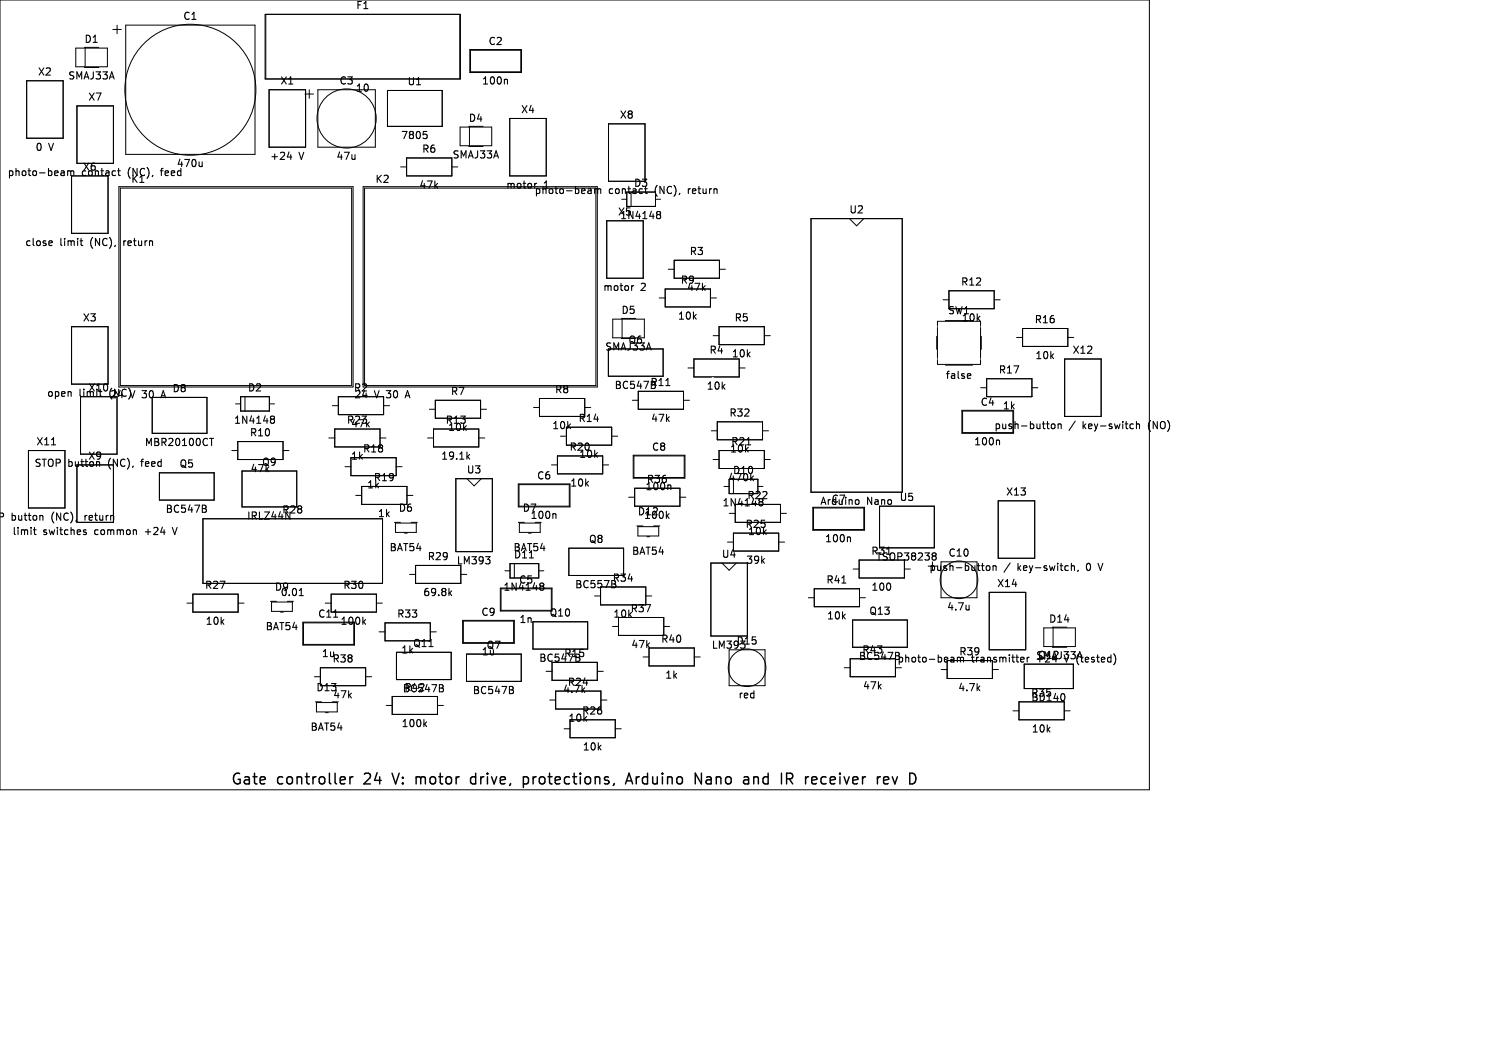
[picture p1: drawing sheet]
<svg xmlns="http://www.w3.org/2000/svg" width="420mm" height="297mm" viewBox="0 0 420 297" stroke-linecap="round" stroke-linejoin="round" font-family="sans-serif">
<defs><g id="words">
<g font-size="4.2">
<text x="64.8" y="221.2">Gate</text>
<text x="77.8" y="221.2">controller</text>
<text x="102.7" y="221.2">24</text>
<text x="111.4" y="221.2">V:</text>
<text x="118.4" y="221.2">motor</text>
<text x="134.4" y="221.2">drive,</text>
<text x="149.7" y="221.2">protections,</text>
<text x="179.5" y="221.2">Arduino</text>
<text x="199.3" y="221.2">Nano</text>
<text x="213.6" y="221.2">and</text>
<text x="224.7" y="221.2">IR</text>
<text x="232.1" y="221.2">receiver</text>
<text x="252.9" y="221.2">rev</text>
</g>
<g font-size="2.8">
<text x="99.9" y="3">F1</text>
<text x="51.3" y="6">C1</text>
<text x="23.5" y="12.5">D1</text>
<text x="137.1" y="13.1">C2</text>
<text x="10.4" y="21.7">X2</text>
<text x="19" y="22.8">SMAJ33A</text>
<text x="24.6" y="28.7">X7</text>
<text x="78.6" y="24.2">X1</text>
<text x="95.2" y="24.2">C3</text>
<text x="99.8" y="26.2">10</text>
<text x="114.3" y="24.4">U1</text>
<text x="135.3" y="24.2">100n</text>
<text x="131.6" y="34.7">D4</text>
<text x="146.3" y="32.3">X4</text>
<text x="174" y="33.8">X8</text>
<text x="112.5" y="39.5">7805</text>
<text x="9.8" y="42.9">0</text>
<text x="13.7" y="42.9">V</text>
<text x="49.5" y="47.4">470u</text>
<text x="75.7" y="45.4">+24</text>
<text x="84.1" y="45.4">V</text>
<text x="94.3" y="45.4">47u</text>
<text x="118.4" y="43.4">R6</text>
<text x="127" y="45">SMAJ33A</text>
<text x="1.9" y="49.9">photo-beam</text>
<text x="23" y="49.9">contact</text>
<text x="23.1" y="48.4">X6</text>
<text x="36.3" y="49.9">(NC),</text>
<text x="36.6" y="51.8">K1</text>
<text x="46.1" y="49.9">feed</text>
<text x="105.3" y="51.8">K2</text>
<text x="117.7" y="53.5">47k</text>
<text x="142.1" y="53.5">motor</text>
<text x="152.9" y="53.5">1</text>
<text x="178" y="53">D3</text>
<text x="150.1" y="55">photo-beam</text>
<text x="171.2" y="55">contact</text>
<text x="194.3" y="55">return</text>
<text x="173.5" y="61">X5</text>
<text x="174.1" y="62">1N4148</text>
<text x="238.5" y="60.4">U2</text>
<text x="6.9" y="69.6">close</text>
<text x="16.9" y="69.6">limit</text>
<text x="25.8" y="69.6">(NC),</text>
<text x="35.6" y="69.6">return</text>
<text x="193.7" y="72.1">R3</text>
<text x="169.3" y="82.2">motor</text>
<text x="180.1" y="82.2">2</text>
<text x="191.1" y="80.2">R9</text>
<text x="192.9" y="82.2">47k</text>
<text x="269.9" y="80.7">R12</text>
<text x="174.5" y="88.7">D5</text>
<text x="266.3" y="88.8">SW1</text>
<text x="23.1" y="90.8">X3</text>
<text x="190.4" y="90.3">10k</text>
<text x="206.3" y="90.8">R5</text>
<text x="270.1" y="90.8">10k</text>
<text x="290.6" y="91.3">R16</text>
<text x="169.9" y="99">SMAJ33A</text>
<text x="176.4" y="97.1">Q6</text>
<text x="199.2" y="99.9">R4</text>
<text x="205.5" y="100.9">10k</text>
<text x="290.8" y="101.4">10k</text>
<text x="301.3" y="99.9">X12</text>
<text x="265.6" y="107">false</text>
<text x="280.5" y="105.5">R17</text>
<text x="13" y="112">open</text>
<text x="22.3" y="112">limit</text>
<text x="24.6" y="110.5">X10</text>
<text x="30.7" y="112.4">24</text>
<text x="31.1" y="112">(NC)V 30</text>
<text x="46.3" y="112.4">A</text>
<text x="48.3" y="110.7">D8</text>
<text x="69.5" y="110.5">D2</text>
<text x="99.3" y="110.5">R2</text>
<text x="99.4" y="112.4">24</text>
<text x="105.3" y="112.4">V</text>
<text x="109.1" y="112.4">30</text>
<text x="114.9" y="112.4">A</text>
<text x="126.5" y="111.5">R7</text>
<text x="155.8" y="111">R8</text>
<text x="172.6" y="109.8">BC547B</text>
<text x="182.6" y="109">R11</text>
<text x="198.4" y="110">10k</text>
<text x="65.6" y="119.6">1N4148</text>
<text x="97.3" y="119.6">R23</text>
<text x="125" y="119.6">R13</text>
<text x="162.4" y="119.1">R14</text>
<text x="182.8" y="119.1">47k</text>
<text x="204.8" y="117.6">R32</text>
<text x="275.4" y="114.6">C4</text>
<text x="281.7" y="115.6">1k</text>
<text x="10" y="125.7">X11</text>
<text x="40.5" y="125.9">MBR20100CT</text>
<text x="70" y="123.1">R10</text>
<text x="98.5" y="120.6">47k</text>
<text x="125.7" y="121.6">10k</text>
<text x="155" y="121.1">10k</text>
<text x="205.3" y="125.7">R21</text>
<text x="273.6" y="125.7">100n</text>
<text x="300.6" y="121.1">/</text>
<text x="304.7" y="121.1">key-switch</text>
<text x="323.6" y="121.1">(NO)</text>
<text x="9.5" y="131.7">STOP</text>
<text x="19.1" y="131.7">button</text>
<text x="24.6" y="129.7">X9</text>
<text x="30.8" y="131.7">(NC),</text>
<text x="40.6" y="131.7">feed</text>
<text x="50.2" y="131.9">Q5</text>
<text x="73.5" y="131.4">Q9</text>
<text x="98.4" y="129.7">1k</text>
<text x="101.8" y="127.7">R18</text>
<text x="123.8" y="129.7">19.1k</text>
<text x="159.9" y="127.2">R20</text>
<text x="162.6" y="129.2">10k</text>
<text x="183.1" y="127.2">C8</text>
<text x="205" y="127.7">10k</text>
<text x="70.2" y="133.2">47k</text>
<text x="103" y="137.8">1k</text>
<text x="104.9" y="135.8">R19</text>
<text x="131" y="133.6">U3</text>
<text x="150.7" y="135.2">C6</text>
<text x="160.1" y="137.3">10k</text>
<text x="181.6" y="136.3">R36</text>
<text x="204.5" y="135.8">470k</text>
<text x="205.8" y="133.7">D10</text>
<text x="181.2" y="138.3">100n</text>
<text x="202.9" y="142.8">1N4148</text>
<text x="209.9" y="140.8">R22</text>
<text x="230.4" y="142.4">Arduino</text>
<text x="233.5" y="141.8">C7</text>
<text x="243.7" y="142.4">Nano</text>
<text x="252.7" y="141.3">U5</text>
<text x="282.6" y="139.8">X13</text>
<text x="-.7" y="146.9">P</text>
<text x="3.2" y="146.9">button</text>
<text x="14.8" y="146.9">(NC),</text>
<text x="24.7" y="146.9">return</text>
<text x="46.3" y="144.6">BC547B</text>
<text x="69.2" y="146.6">IRLZ44N</text>
<text x="79.1" y="144.8">R28</text>
<text x="106" y="145.9">1k</text>
<text x="111.9" y="144.3">D6</text>
<text x="146.7" y="144.3">D7</text>
<text x="148.9" y="146.4">100n</text>
<text x="179.1" y="145.3">D12</text>
<text x="180.8" y="146.4">100k</text>
<text x="209.4" y="148.9">R25</text>
<text x="3.3" y="150.9">limit</text>
<text x="12.2" y="150.9">switches</text>
<text x="27" y="150.9">common</text>
<text x="41.6" y="150.9">+24</text>
<text x="50" y="150.9">V</text>
<text x="109.3" y="155.4">BAT54</text>
<text x="144.1" y="155.4">BAT54</text>
<text x="165.3" y="153.1">Q8</text>
<text x="210.1" y="150.9">10k</text>
<text x="231.7" y="152.9">100n</text>
<text x="120" y="158">R29</text>
<text x="128.2" y="159.1">LM393</text>
<text x="144.2" y="157.5">D11</text>
<text x="177.4" y="156.5">BAT54</text>
<text x="202.7" y="157.3">U4</text>
<text x="209.5" y="159">39k</text>
<text x="244.7" y="156.5">R31</text>
<text x="246.1" y="158.1">TSOP38238</text>
<text x="261" y="161">push-button</text>
<text x="266.4" y="157">C10</text>
<text x="282.3" y="161">/</text>
<text x="286.5" y="161">key-switch,</text>
<text x="306.3" y="161">0</text>
<text x="310.3" y="161">V</text>
<text x="57.4" y="166">R27</text>
<text x="77" y="166.6">D9</text>
<text x="96.3" y="166">R30</text>
<text x="141.3" y="166.6">1N4148</text>
<text x="145.7" y="164.5">C5</text>
<text x="161.4" y="165.8">BC557B</text>
<text x="172" y="164">R34</text>
<text x="232.1" y="164.5">R41</text>
<text x="244.7" y="166.6">100</text>
<text x="280.1" y="165.5">X14</text>
<text x="78.7" y="168.1">0.01</text>
<text x="118.7" y="168.1">69.8k</text>
<text x="135.1" y="173.6">C9</text>
<text x="154.3" y="173.8">Q10</text>
<text x="177" y="172.6">R37</text>
<text x="244.1" y="173.3">Q13</text>
<text x="266" y="172.1">4.7u</text>
<text x="57.6" y="176.1">10k</text>
<text x="74.4" y="177.7">BAT54</text>
<text x="89.2" y="174.1">C11</text>
<text x="95.5" y="176.1">100k</text>
<text x="111.4" y="174.1">R33</text>
<text x="145.8" y="175.6">1n</text>
<text x="172.2" y="174.1">10k</text>
<text x="232.3" y="174.6">10k</text>
<text x="294.7" y="175.5">D14</text>
<text x="90.3" y="185.2">1u</text>
<text x="112.6" y="184.2">1k</text>
<text x="115.9" y="182.4">Q11</text>
<text x="135.2" y="184.7">1u</text>
<text x="136.6" y="182.9">Q7</text>
<text x="158.4" y="185.2">R15</text>
<text x="177.2" y="182.7">47k</text>
<text x="185.6" y="181.2">R40</text>
<text x="199.9" y="182.9">LM393</text>
<text x="206.8" y="181.7">D15</text>
<text x="242.2" y="184.2">R43</text>
<text x="269.4" y="184.7">R39</text>
<text x="291.1" y="185.8">SMAJ33A</text>
<text x="291.6" y="185.7">Q12</text>
<text x="93.2" y="186.7">R38</text>
<text x="151.3" y="186.5">BC547B</text>
<text x="186.8" y="191.3">1k</text>
<text x="241.2" y="186">BC547B</text>
<text x="273.1" y="186.7">transmitter</text>
<text x="291.8" y="186.7">+24</text>
<text x="300.2" y="186.7">V (tested)</text>
<text x="88.7" y="194.8">D13</text>
<text x="93.4" y="196.8">47k</text>
<text x="113" y="195.1">BC547B</text>
<text x="113.4" y="194.8">R42</text>
<text x="132.7" y="195.6">BC547B</text>
<text x="158.1" y="195.3">4.7k</text>
<text x="159.4" y="193.3">R24</text>
<text x="207.4" y="196.8">red</text>
<text x="242.4" y="194.3">47k</text>
<text x="269.1" y="194.8">4.7k</text>
<text x="289.6" y="196.3">R35</text>
<text x="289.7" y="197.6">BD140</text>
<text x="159.6" y="203.4">10k</text>
<text x="163.4" y="201.4">R26</text>
<text x="87.1" y="205.9">BAT54</text>
<text x="112.7" y="204.9">100k</text>
<text x="289.8" y="206.4">10k</text>
<text x="163.6" y="211.5">10k</text>
</g>
<g font-size="2.8" fill="#fff">
<text x="184.5" y="55">(NC),</text>
<text x="279.3" y="121.1">push-button</text>
<text x="252.1" y="186.7">photo-beam</text>
</g>
</g></defs>
<g fill="none" stroke="#000" stroke-width=".3">
<path d="M119 37h1M119.2 37.7h.5l.4 .4-.2 .8-.7 .1M142.1 22.3l.6 .3v1M17.4 48h.4l.3 .3v1.1M18.1 49.3l-.7 .1M18.1 48.5l-.7 .1M19 48.2l.6-.2 .3 .3M19 48v1.4M19.9 48.3l.3-.3 .5 .1v1.3M19.9 48.3v1.1M33.1 48h.7M33.3 47.4v1.7l.5 .3"/>
<path d="M45.1 48h.7M56.8 45.5v1.4M56.8 46.7l-.5 .2M80.8 44.2h1.2M81.7 43.5v1.3M150.3 51.6v1.3M150.9 51.6l-.6 .4M165.5 53.1l.6 .1 .1 1.2M166.2 54.3l-.7 .1M166.2 53.6l-.7 .1M167.2 53.3l.5-.2 .3 .3M167.2 53.1v1.3"/>
<path d="M168 53.4l.3-.3 .5 .1 .1 1.2M168 53.4v1M181.5 52.4v1.7l.5 .3M184.8 59.6l.5-.1 .3 .2 .1 .3-.4 .3M193.5 53.1v1.3M193.6 53.3l-.1 .2M14 67.7l.6 .1 .1 .4-.9 .2M14.6 69l-.6 .1M22.5 67.7h.8M22.8 68.8l.5 .3M34.8 67.7v1.4M34.9 67.9l-.1 .2"/>
<path d="M184.8 60.3h.1M184.9 60.3h.4M184.9 60.3l-.1 .1M185.3 60.3l.4 .4-.1 .6-.3 .2-.5-.1M177.6 80.3v1.4M178.1 80.3l-.5 .4M45.9 109.9l-.7 2M76.2 117.8l.2 .1M76.2 117.1l.6-.1 .3 .2 .1 .3-.4 .4M76.4 117.9h.4M76.4 117.9l-.2 .1M76.8 117.9l.4 .4-.1 .6-.3 .2-.6-.1"/>
<path d="M114.6 109.9l-.7 2M187.2 108.5h1.1M272.2 105.1l.6 .1 .1 .4-1 .2M272.8 106.3l-.6 .1M295.7 119.3l.5-.1 .4 .4v.6l-.4 .4-.5-.1-.2-.3zM297.5 119.4l.2-.2 .5 .1 .1 1.3M297.5 119.2v1.4M319.5 119.4l.3-.2 .4 .1 .1 1.3M319.5 118.5v2.1M14.5 125.1h1.1M28 130.1v1.1M39.5 129.8h.8"/>
<path d="M58.9 123.3h1.2M59.5 123.3v2M131.5 128.4l.5 .8M132 127.8l-.7 .8M188 136.4l.6 .3v1M209.9 125.1h1.2M211.2 134.4l.6 .8M280.4 123.8l.6 .3v1M9.4 149h.8M9.7 148.3v1.8l.5 .3M11.8 145l.3 .3v1M23.7 149l.5 .1"/>
<path d="M23.7 149.7l.5 .1 .1 .3-.3 .3h-.4M23.9 145v1.3M24 145.2l-.1 .2M48.4 148.3l.7 2.1M57.6 142.1l.3 .4-.3 .5 .4 .4-.1 .5-.3 .2M80.3 144l1.2 2v-2M136.5 156.6h1.3l-.7 .7M137.7 157.5v.9M148.8 156.9h1.2M155.7 144.5l.6 .3v1M187.5 145l.6 .8M188.1 144.5l-.8 .7"/>
<path d="M214.5 141.5l-.2 .7h-.8M238.5 151l.6 .3v1.1M240.8 140.5l.5 .1 .2 .3-.1 .8-.6 .2M262.4 155.5h.4l.4 .4-.4 .5M262.4 156.4h.4M262.8 156.4l.4 .4v.3l-.4 .4h-.4M277.3 159.3l.3-.2 .6 .2 .1 .8-.2 .3-.5 .1-.3-.2zM279.2 159.3l.2-.2 .5 .1 .1 1.3M279.2 159.1v1.4M301.2 159.3l.3-.2 .5 .1v1.3M301.2 158.4v2.1M308.7 158.4l.7 2.1"/>
<path d="M84.1 167.5h1.2M84.5 165.8l.2-.3v2M93.8 173.6h1.1M102.2 174.8l.6 .8M102.8 174.3l-.8 .7M126.4 166.8l.6 .7M127 166.2l-.8 .7M151.9 164.8l.2 .1M151.9 164.1l.6-.1 .3 .2 .1 .3-.4 .4M152.1 164.9h.4M152.1 164.9h-.2M152.5 164.9l.4 .3-.1 .6-.3 .2-.6-.1"/>
<path d="M173.1 164.9l-.3 .4M236.7 164h1.1M250.3 164.4v1.2M272.4 170.2v1.4M272.4 171.4l-.3 .2M303.1 160.4l-.2 .3M120.6 181.9h1.1M124.2 192.6l.4 .3-.4 .6 .5 .4-.1 .5-.3 .2M143.9 193.1l.4 .3-.4 .6 .5 .4-.1 .5-.3 .2M163.8 194l.6 .8M252.4 183.5l.4 .4M267.5 184.9h.4l.3 .2v1.1"/>
<path d="M268.2 186.1l-.7 .1M268.2 185.3l-.7 .1M269.1 184.9v1.3M270 185.1v1.1M270.9 185.1v1.1M274.9 193.5l.6 .8M275.5 192.9l-.8 .8M287.2 184.9h.6l.1 .4-1 .2M287.8 186.1l-.6 .1M288.8 184.9v1.3M289.3 184.9l-.5 .3M299.1 195.2l.3 .7-.3 1.1"/>
<path d="M119.4 203.6l.5 .8M119.9 203l-.7 .8"/>
</g>
<g fill="none" stroke="#000" stroke-width=".28">
<path d="M0 0h323.1v222.1h-323.1zM21.3 13.5h8.9v5.3h-8.9zM23.7 13.3h4.1M23.7 19h4.1M23.9 13.3v5.7M31.7 8.3h2.4M32.9 7.1v2.4M35.3 7.1h36.4v36.3h-36.4zM74.5 4h54.9v18.2h-54.9zM74.7 4v18.2M129.2 4v18.2M132.1 13.9h14.5v6.5h-14.5z"/>
<path d="M132.3 14.1h14.1v6.1h-14.1zM7.5 22.7h10.3v16.2h-10.3zM21.6 29.8h10.3v16.1h-10.3zM75.6 25.2h10.3v16.2h-10.3zM85.7 26.5h2.4M86.9 25.2v2.5M89.4 25.2h16.1v16.2h-16.1zM108.9 25.4h15.4v10.1h-15.4zM129.3 35.7h8.9v5.3h-8.9zM132 35.5v5.7M143.3 33.3h10.3v16.2h-10.3zM171.1 34.8h10.2v16.2h-10.2z"/>
<path d="M20.1 49.5h10.3v16.1h-10.3zM33.4 52.5h65.9v56.3h-65.9zM33.8 52.9h65.1v55.5h-65.1zM102.1 52.5h65.8v56.3h-65.8zM102.5 52.9h65v55.5h-65zM112.6 47h1.7M114.3 44.4h12.7v5.1h-12.7zM127 47h1.7M131.8 41.2h4M174.8 56h1.4M176.2 54h8.1v4.1h-8.1zM177.4 54v4.1"/>
<path d="M170.6 62.1h10.2v16.2h-10.2zM187.8 75.7h1.7M189.5 73.2h12.7v5.1h-12.7zM202.2 75.7h1.7M228 61.5h25.6v76.9h-25.6zM238.8 61.5l2 2 2-2M20.1 91.9h10.3v16.1h-10.3zM171 98.1h15.4v7.7h-15.4zM172.3 89.8h8.8v5.2h-8.8zM174.7 95.2h4M174.9 89.6v5.6M185.3 83.8h1.7"/>
<path d="M187 81.3h12.7v5h-12.7zM199.7 83.8h1.7M200.5 94.4h1.6M202.1 91.9h12.8v5h-12.8zM214.9 94.4h1.6M263.3 94.6v3.6M263.5 90.4h12.1v12.1h-12.1zM265.1 84.3h1.7M265.8 90.2h7.6M266.8 81.8h12.7v5h-12.7zM275.9 94.6v3.6M279.5 84.3h1.7"/>
<path d="M285.8 94.9h1.7M287.5 92.4h12.7v5h-12.7zM300.2 94.9h1.7M22.6 111.6h10.3v16.1h-10.3zM42.8 111.8h15.4v10.1h-15.4zM66.2 113.6h1.5M67.7 111.6h8v4h-8zM68.9 111.6v4M75.7 113.6h1.5M93.4 114.1h1.7M95.1 111.6h12.7v5h-12.7zM107.8 114.1h1.7"/>
<path d="M120.7 115.1h1.7M122.4 112.6h12.7v5h-12.7zM135.1 115.1h1.7M150 114.6h1.7M151.7 112.1h12.7v5h-12.7zM164.4 114.6h1.7M177.7 112.6h1.7M179.4 110.1h12.7v5h-12.7zM192.1 112.6h1.7M193.4 103.5h1.7M195.1 101h12.7v5h-12.7zM201.6 118.6h12.8v5.1h-12.8z"/>
<path d="M207.8 103.5h1.7M265.8 102.7h7.6M270.4 115.4h14.5v6.5h-14.5zM270.6 115.6h14.1v6.1h-14.1zM275.7 109h1.7M277.4 106.5h12.7v5.1h-12.7zM290.1 109h1.7M299.3 101h10.3v16.1h-10.3zM8 126.7h10.3v16.2h-10.3zM21.6 130.8h10.3v16.1h-10.3zM44.8 133h15.4v7.7h-15.4zM65.2 126.7h1.6"/>
<path d="M66.8 124.2h12.8v5h-12.8zM68 132.5h15.4v10.1h-15.4zM79.6 126.7h1.6M92.4 123.2h1.7M94.1 120.7h12.7v5h-12.7zM97 131.3h1.6M98.6 128.7h12.8v5.1h-12.8zM100 139.3h1.7M101.7 136.8h12.7v5.1h-12.7zM106.8 123.2h1.7M111.4 131.3h1.6M114.4 139.3h1.7"/>
<path d="M120.2 123.2h1.7M121.9 120.7h12.7v5h-12.7zM128.2 134.6h10.2v20.6h-10.2zM131.3 134.6l2 2.1 2-2.1M134.6 123.2h1.7M145.7 136.1h14.5v6.5h-14.5zM145.9 136.3h14.1v6.1h-14.1zM155 130.8h1.7M156.7 128.2h12.7v5.1h-12.7zM157.6 122.7h1.6M159.2 120.2h12.8v5h-12.8zM169.4 130.8h1.7"/>
<path d="M172 122.7h1.6M176.7 139.8h1.7M178 128h14.6v6.5h-14.6zM178.2 128.2h14.1v6.1h-14.1zM178.4 137.3h12.7v5.1h-12.7zM191.1 139.8h1.7M200 121.2h1.6M200.5 129.2h1.6M202.1 126.7h12.8v5.1h-12.8zM203.5 136.8h1.5M205 134.8h8v4h-8zM206.2 134.8v4"/>
<path d="M213 136.8h1.5M214.4 121.2h1.6M214.9 129.2h1.6M57 145.9h50.5v18.2h-50.5zM110.9 146.9h1.7M111.2 147.1h5.8v2.6h-5.8zM113.7 149.9h.8M115.6 146.9h1.7M116.8 159h12.7v5.1h-12.7zM143.4 158.5h8.1v4.1h-8.1zM144.6 158.5v4.1M145.7 146.9h1.7"/>
<path d="M146 147.1h5.9v2.6h-5.9zM148.5 149.9h.8M159.9 154.2h15.4v7.7h-15.4zM179 147.9h1.7M179.3 148.1h5.9v2.6h-5.9zM181.8 151h.9M183.8 147.9h1.7M199.8 158.4h10.3v20.5h-10.3zM203 158.4l2 2 2-2M204.5 152.5h1.7M205 144.4h1.7M206.2 149.9h12.7v5.1h-12.7z"/>
<path d="M206.7 141.9h12.7v5h-12.7zM218.9 152.5h1.7M219.4 144.4h1.7M228.5 142.7h14.5v6.4h-14.5zM228.7 142.9h14.1v6h-14.1zM241.5 157.5h12.7v5.1h-12.7zM247.3 142.4h15.3v11.7h-15.3zM264.5 158h10.1v10.1h-10.1zM280.6 140.9h10.3v16.1h-10.3zM52.5 169.6h1.7M54.2 167.1h12.7v5.1h-12.7zM66.9 169.6h1.7"/>
<path d="M76 169.1h1.7M76.3 169.3h5.9v2.7h-5.9zM78.9 172.2h.8M80.8 169.1h1.7M85.1 175h14.6v6.4h-14.6zM85.3 175.2h14.2v6h-14.2zM91.4 169.6h1.7M93.1 167.1h12.7v5.1h-12.7zM105.8 169.6h1.7M106.6 177.7h1.6M108.2 175.2h12.8v5h-12.8zM115.1 161.6h1.7"/>
<path d="M121 177.7h1.6M129.5 161.6h1.7M130.1 174.5h14.5v6.4h-14.5zM130.3 174.7h14.1v6h-14.1zM140.7 165.4h14.5v6.5h-14.5zM140.9 165.6h14.1v6h-14.1zM141.9 160.5h1.5M149.8 174.9h15.4v7.7h-15.4zM151.5 160.5h1.4M167.1 167.6h1.7M168.8 165.1h12.7v5h-12.7zM172.2 176.2h1.7"/>
<path d="M173.9 173.7h12.7v5h-12.7zM181.5 167.6h1.7M186.6 176.2h1.7M227.2 168.1h1.7M228.9 165.6h12.7v5h-12.7zM239.7 174.4h15.4v7.6h-15.4zM239.8 160h1.7M241.6 168.1h1.7M254.2 160h1.7M278.1 166.6h10.3v16.2h-10.3zM293.4 176.6h8.9v5.2h-8.9zM296 176.4v5.6"/>
<path d="M88.4 190.3h1.7M88.7 197.4h1.7M89 197.6h5.8v2.6h-5.8zM90.1 187.8h12.7v5.1h-12.7zM102.8 190.3h1.7M108.6 198.4h1.7M110.3 195.9h12.7v5h-12.7zM111.5 183.5h15.3v7.6h-15.3zM123 198.4h1.7M131.1 184h15.4v7.6h-15.4zM153.5 188.8h1.7M154.5 196.9h1.7"/>
<path d="M155.2 186.3h12.7v5h-12.7zM156.2 194.4h12.7v5h-12.7zM167.9 188.8h1.7M168.9 196.9h1.7M180.8 184.8h1.7M182.5 182.3h12.7v5h-12.7zM195.2 184.8h1.7M205 182.8h10.1v10.1h-10.1zM237.3 187.8h1.7M239 185.3h12.7v5h-12.7zM264.6 188.3h1.7M266.3 185.8h12.7v5h-12.7z"/>
<path d="M279 188.3h1.7M284.8 199.9h1.7M286.5 197.4h12.7v5h-12.7zM287.9 186.8h13.8v6.9h-13.8zM295.8 182h4.1M299.2 199.9h1.7M91.5 200.4h.8M158.6 205h1.6M160.2 202.4h12.8v5.1h-12.8zM173 205h1.6"/>
<circle cx="53.5" cy="25.2" r="18.4"/>
<circle cx="97.4" cy="33.3" r="8.3"/>
<circle cx="269.6" cy="163.1" r="5.3"/>
<circle cx="210" cy="187.8" r="5.3"/>
</g>
<g fill="none" stroke="#000" stroke-width=".4">
<path d="M96.1 218.5l.8 .1 .2 .6-1.5 .3M98.4 218.5v2M99.2 218.5l-.5 .1-.3 .4M117 218.5v2M117.4 218.5l-.4 .3M133.4 218.5l-.8 .1-.3 .4 .1 1.2 .4 .3h.6M147.1 218.6l.9-.1 .6 .5M147.1 218.5v3M148.6 219.9l-.6 .6-.9-.2M176.1 219.6h1.5M197.2 217.5v3l-1.8-3v3M211.9 218.5v2"/>
<path d="M212.3 218.5l-.4 .3M221.1 217.5h1.2a.82 .82 0 0 1 .6 .8 .82 .82 0 0 1-.6 .7h-1.2M221.8 219l1.1 1.5M231.1 218.6l-.3 .4v.9l.3 .4M248.5 218.6l.9-.1 .3 .1 .1 .6-1.4 .3M250.8 218.5l.8 2 .7-2M256.9 217.6l-1.2-.1v3M96.9 220.3l-.8 .2M172.7 220.3l-.2 .5M175.8 220.5l1-3 1.1 3M248.5 220.3l.3 .2 .9-.2"/>
</g>
<g fill="#fff" stroke="#fff" stroke-width=".28">
<circle cx="188.3" cy="160.9" r=".35"/>
<circle cx="213.9" cy="118" r=".35"/>
<circle cx="236.3" cy="96.3" r=".35"/>
<circle cx="220.6" cy="73.1" r=".35"/>
<circle cx="200.4" cy="106.6" r=".35"/>
<circle cx="95.8" cy="153.5" r=".35"/>
<circle cx="98.1" cy="162.3" r=".35"/>
<circle cx="136.2" cy="148" r=".35"/>
<circle cx="128.4" cy="187.3" r=".35"/>
<circle cx="84.9" cy="70.3" r=".35"/>
<circle cx="84.9" cy="90.9" r=".35"/>
<circle cx="59.4" cy="98.5" r=".35"/>
<circle cx="38.9" cy="62.6" r=".35"/>
<circle cx="54.2" cy="62.6" r=".35"/>
<circle cx="153.6" cy="70.3" r=".35"/>
<circle cx="153.6" cy="90.9" r=".35"/>
<circle cx="128" cy="98.5" r=".35"/>
<circle cx="107.5" cy="62.6" r=".35"/>
<circle cx="122.9" cy="62.6" r=".35"/>
<circle cx="225.4" cy="64.1" r=".35"/>
<circle cx="225.4" cy="69.2" r=".35"/>
<circle cx="225.4" cy="74.3" r=".35"/>
<circle cx="225.4" cy="79.4" r=".35"/>
<circle cx="225.4" cy="84.6" r=".35"/>
<circle cx="225.4" cy="89.7" r=".35"/>
<circle cx="225.4" cy="94.8" r=".35"/>
<circle cx="225.4" cy="100" r=".35"/>
<circle cx="225.4" cy="105.1" r=".35"/>
<circle cx="225.4" cy="110.2" r=".35"/>
<circle cx="225.4" cy="115.3" r=".35"/>
<circle cx="225.4" cy="120.5" r=".35"/>
<circle cx="225.4" cy="125.6" r=".35"/>
<circle cx="225.4" cy="130.7" r=".35"/>
<circle cx="225.4" cy="135.9" r=".35"/>
<circle cx="256.2" cy="135.9" r=".35"/>
<circle cx="256.2" cy="130.7" r=".35"/>
<circle cx="256.2" cy="125.6" r=".35"/>
<circle cx="256.2" cy="120.5" r=".35"/>
<circle cx="256.2" cy="115.3" r=".35"/>
<circle cx="256.2" cy="110.2" r=".35"/>
<circle cx="256.2" cy="105.1" r=".35"/>
<circle cx="256.2" cy="100" r=".35"/>
<circle cx="256.2" cy="94.8" r=".35"/>
<circle cx="256.2" cy="89.7" r=".35"/>
<circle cx="256.2" cy="84.6" r=".35"/>
<circle cx="256.2" cy="79.4" r=".35"/>
<circle cx="256.2" cy="74.3" r=".35"/>
<circle cx="256.2" cy="69.2" r=".35"/>
<circle cx="256.2" cy="64.1" r=".35"/>
<circle cx="45.9" cy="25.2" r=".35"/>
<circle cx="61.1" cy="25.2" r=".35"/>
<circle cx="79.2" cy="13.1" r=".35"/>
<circle cx="124.8" cy="13.1" r=".35"/>
<circle cx="62.1" cy="152" r=".35"/>
<circle cx="102.5" cy="152" r=".35"/>
<circle cx="70.2" cy="160" r=".35"/>
<circle cx="94.4" cy="160" r=".35"/>
<circle cx="125.6" cy="137.2" r=".35"/>
<circle cx="125.6" cy="142.3" r=".35"/>
<circle cx="125.6" cy="147.5" r=".35"/>
<circle cx="125.6" cy="152.6" r=".35"/>
<circle cx="141" cy="152.6" r=".35"/>
<circle cx="141" cy="147.5" r=".35"/>
<circle cx="141" cy="142.3" r=".35"/>
<circle cx="141" cy="137.2" r=".35"/>
<circle cx="197.3" cy="160.9" r=".35"/>
<circle cx="197.3" cy="166.1" r=".35"/>
<circle cx="197.3" cy="171.2" r=".35"/>
<circle cx="197.3" cy="176.3" r=".35"/>
<circle cx="212.7" cy="176.3" r=".35"/>
<circle cx="212.7" cy="171.2" r=".35"/>
<circle cx="212.7" cy="166.1" r=".35"/>
<circle cx="212.7" cy="160.9" r=".35"/>
<circle cx="93.9" cy="33.3" r=".35"/>
<circle cx="101" cy="33.3" r=".35"/>
<circle cx="263" cy="91.9" r=".35"/>
<circle cx="276.2" cy="91.9" r=".35"/>
<circle cx="263" cy="101" r=".35"/>
<circle cx="276.2" cy="101" r=".35"/>
<circle cx="249.8" cy="145.4" r=".35"/>
<circle cx="255" cy="145.4" r=".35"/>
<circle cx="260.1" cy="145.4" r=".35"/>
<circle cx="80.8" cy="33.3" r=".35"/>
<circle cx="12.6" cy="30.8" r=".35"/>
<circle cx="25.2" cy="100" r=".35"/>
<circle cx="25.2" cy="57.6" r=".35"/>
<circle cx="26.8" cy="37.9" r=".35"/>
<circle cx="176.2" cy="42.9" r=".35"/>
<circle cx="26.8" cy="138.8" r=".35"/>
<circle cx="27.8" cy="119.7" r=".35"/>
<circle cx="13.1" cy="134.8" r=".35"/>
<circle cx="148.4" cy="41.4" r=".35"/>
<circle cx="175.7" cy="70.2" r=".35"/>
<circle cx="304.4" cy="109" r=".35"/>
<circle cx="285.7" cy="148.9" r=".35"/>
<circle cx="283.2" cy="174.7" r=".35"/>
<circle cx="111.5" cy="32.3" r=".35"/>
<circle cx="116.6" cy="32.3" r=".35"/>
<circle cx="121.7" cy="32.3" r=".35"/>
<circle cx="45.4" cy="118.6" r=".35"/>
<circle cx="50.5" cy="118.6" r=".35"/>
<circle cx="55.6" cy="118.6" r=".35"/>
<circle cx="70.6" cy="139.3" r=".35"/>
<circle cx="75.7" cy="139.3" r=".35"/>
<circle cx="80.9" cy="139.3" r=".35"/>
<circle cx="118.5" cy="115.1" r=".35"/>
<circle cx="139" cy="115.1" r=".35"/>
<circle cx="62.9" cy="126.7" r=".35"/>
<circle cx="83.5" cy="126.7" r=".35"/>
<circle cx="147.8" cy="114.6" r=".35"/>
<circle cx="168.3" cy="114.6" r=".35"/>
<circle cx="175.5" cy="112.6" r=".35"/>
<circle cx="196" cy="112.6" r=".35"/>
<circle cx="91.2" cy="114.1" r=".35"/>
<circle cx="111.7" cy="114.1" r=".35"/>
<circle cx="191.2" cy="103.5" r=".35"/>
<circle cx="211.7" cy="103.5" r=".35"/>
<circle cx="185.6" cy="75.7" r=".35"/>
<circle cx="206.1" cy="75.7" r=".35"/>
<circle cx="198.2" cy="94.4" r=".35"/>
<circle cx="218.8" cy="94.4" r=".35"/>
<circle cx="110.4" cy="47" r=".35"/>
<circle cx="130.9" cy="47" r=".35"/>
<circle cx="183.1" cy="83.8" r=".35"/>
<circle cx="203.6" cy="83.8" r=".35"/>
<circle cx="90.2" cy="123.2" r=".35"/>
<circle cx="110.7" cy="123.2" r=".35"/>
<circle cx="50.3" cy="169.6" r=".35"/>
<circle cx="70.8" cy="169.6" r=".35"/>
<circle cx="94.8" cy="131.3" r=".35"/>
<circle cx="115.3" cy="131.3" r=".35"/>
<circle cx="118" cy="123.2" r=".35"/>
<circle cx="138.5" cy="123.2" r=".35"/>
<circle cx="97.8" cy="139.3" r=".35"/>
<circle cx="118.3" cy="139.3" r=".35"/>
<circle cx="89.2" cy="169.6" r=".35"/>
<circle cx="109.7" cy="169.6" r=".35"/>
<circle cx="112.9" cy="161.6" r=".35"/>
<circle cx="133.4" cy="161.6" r=".35"/>
<circle cx="104.3" cy="177.7" r=".35"/>
<circle cx="124.9" cy="177.7" r=".35"/>
<circle cx="86.2" cy="190.3" r=".35"/>
<circle cx="106.7" cy="190.3" r=".35"/>
<circle cx="106.4" cy="198.4" r=".35"/>
<circle cx="126.9" cy="198.4" r=".35"/>
<circle cx="155.3" cy="122.7" r=".35"/>
<circle cx="175.9" cy="122.7" r=".35"/>
<circle cx="152.8" cy="130.8" r=".35"/>
<circle cx="173.3" cy="130.8" r=".35"/>
<circle cx="156.3" cy="205" r=".35"/>
<circle cx="176.9" cy="205" r=".35"/>
<circle cx="151.3" cy="188.8" r=".35"/>
<circle cx="171.8" cy="188.8" r=".35"/>
<circle cx="152.3" cy="196.9" r=".35"/>
<circle cx="172.8" cy="196.9" r=".35"/>
<circle cx="198.2" cy="129.2" r=".35"/>
<circle cx="218.8" cy="129.2" r=".35"/>
<circle cx="202.8" cy="144.4" r=".35"/>
<circle cx="223.3" cy="144.4" r=".35"/>
<circle cx="202.3" cy="152.5" r=".35"/>
<circle cx="222.8" cy="152.5" r=".35"/>
<circle cx="164.9" cy="167.6" r=".35"/>
<circle cx="185.4" cy="167.6" r=".35"/>
<circle cx="170" cy="176.2" r=".35"/>
<circle cx="190.5" cy="176.2" r=".35"/>
<circle cx="174.5" cy="139.8" r=".35"/>
<circle cx="195" cy="139.8" r=".35"/>
<circle cx="178.6" cy="184.8" r=".35"/>
<circle cx="199.1" cy="184.8" r=".35"/>
<circle cx="262.9" cy="84.3" r=".35"/>
<circle cx="283.4" cy="84.3" r=".35"/>
<circle cx="237.6" cy="160" r=".35"/>
<circle cx="258.1" cy="160" r=".35"/>
<circle cx="197.7" cy="121.2" r=".35"/>
<circle cx="218.3" cy="121.2" r=".35"/>
<circle cx="283.6" cy="94.9" r=".35"/>
<circle cx="304.1" cy="94.9" r=".35"/>
<circle cx="273.5" cy="109" r=".35"/>
<circle cx="294" cy="109" r=".35"/>
<circle cx="225" cy="168.1" r=".35"/>
<circle cx="245.5" cy="168.1" r=".35"/>
<circle cx="235.1" cy="187.8" r=".35"/>
<circle cx="262.4" cy="188.3" r=".35"/>
<circle cx="282.9" cy="188.3" r=".35"/>
<circle cx="282.6" cy="199.9" r=".35"/>
<circle cx="303.1" cy="199.9" r=".35"/>
<circle cx="47.4" cy="136.8" r=".35"/>
<circle cx="52.5" cy="136.8" r=".35"/>
<circle cx="57.6" cy="136.8" r=".35"/>
<circle cx="173.6" cy="102" r=".35"/>
<circle cx="178.7" cy="102" r=".35"/>
<circle cx="183.8" cy="102" r=".35"/>
<circle cx="114" cy="187.3" r=".35"/>
<circle cx="119.1" cy="187.3" r=".35"/>
<circle cx="124.3" cy="187.3" r=".35"/>
<circle cx="162.5" cy="158" r=".35"/>
<circle cx="167.6" cy="158" r=".35"/>
<circle cx="172.7" cy="158" r=".35"/>
<circle cx="133.7" cy="187.8" r=".35"/>
<circle cx="138.8" cy="187.8" r=".35"/>
<circle cx="144" cy="187.8" r=".35"/>
<circle cx="152.4" cy="178.7" r=".35"/>
<circle cx="157.5" cy="178.7" r=".35"/>
<circle cx="162.6" cy="178.7" r=".35"/>
<circle cx="242.2" cy="178.2" r=".35"/>
<circle cx="247.4" cy="178.2" r=".35"/>
<circle cx="252.5" cy="178.2" r=".35"/>
<circle cx="207.5" cy="187.8" r=".35"/>
<circle cx="212.6" cy="187.8" r=".35"/>
<circle cx="267.6" cy="163.1" r=".35"/>
<circle cx="271.6" cy="163.1" r=".35"/>
<circle cx="290.2" cy="189.8" r=".35"/>
<circle cx="294.8" cy="189.8" r=".35"/>
<circle cx="299.4" cy="189.8" r=".35"/>
<circle cx="134.2" cy="17.2" r=".35"/>
<circle cx="144.5" cy="17.2" r=".35"/>
<circle cx="142.8" cy="168.6" r=".35"/>
<circle cx="153.1" cy="168.6" r=".35"/>
<circle cx="132.2" cy="177.7" r=".35"/>
<circle cx="142.4" cy="177.7" r=".35"/>
<circle cx="87.3" cy="178.2" r=".35"/>
<circle cx="97.5" cy="178.2" r=".35"/>
<circle cx="230.6" cy="145.9" r=".35"/>
<circle cx="240.9" cy="145.9" r=".35"/>
<circle cx="180.2" cy="131.3" r=".35"/>
<circle cx="190.4" cy="131.3" r=".35"/>
<circle cx="147.8" cy="139.3" r=".35"/>
<circle cx="158.1" cy="139.3" r=".35"/>
<circle cx="272.5" cy="118.6" r=".35"/>
<circle cx="64" cy="113.6" r=".35"/>
<circle cx="79.4" cy="113.6" r=".35"/>
<circle cx="172.5" cy="56" r=".35"/>
<circle cx="139.7" cy="160.5" r=".35"/>
<circle cx="155.1" cy="160.5" r=".35"/>
<circle cx="201.3" cy="136.8" r=".35"/>
<circle cx="216.7" cy="136.8" r=".35"/>
</g>
<use href="#words"/>
</svg>
